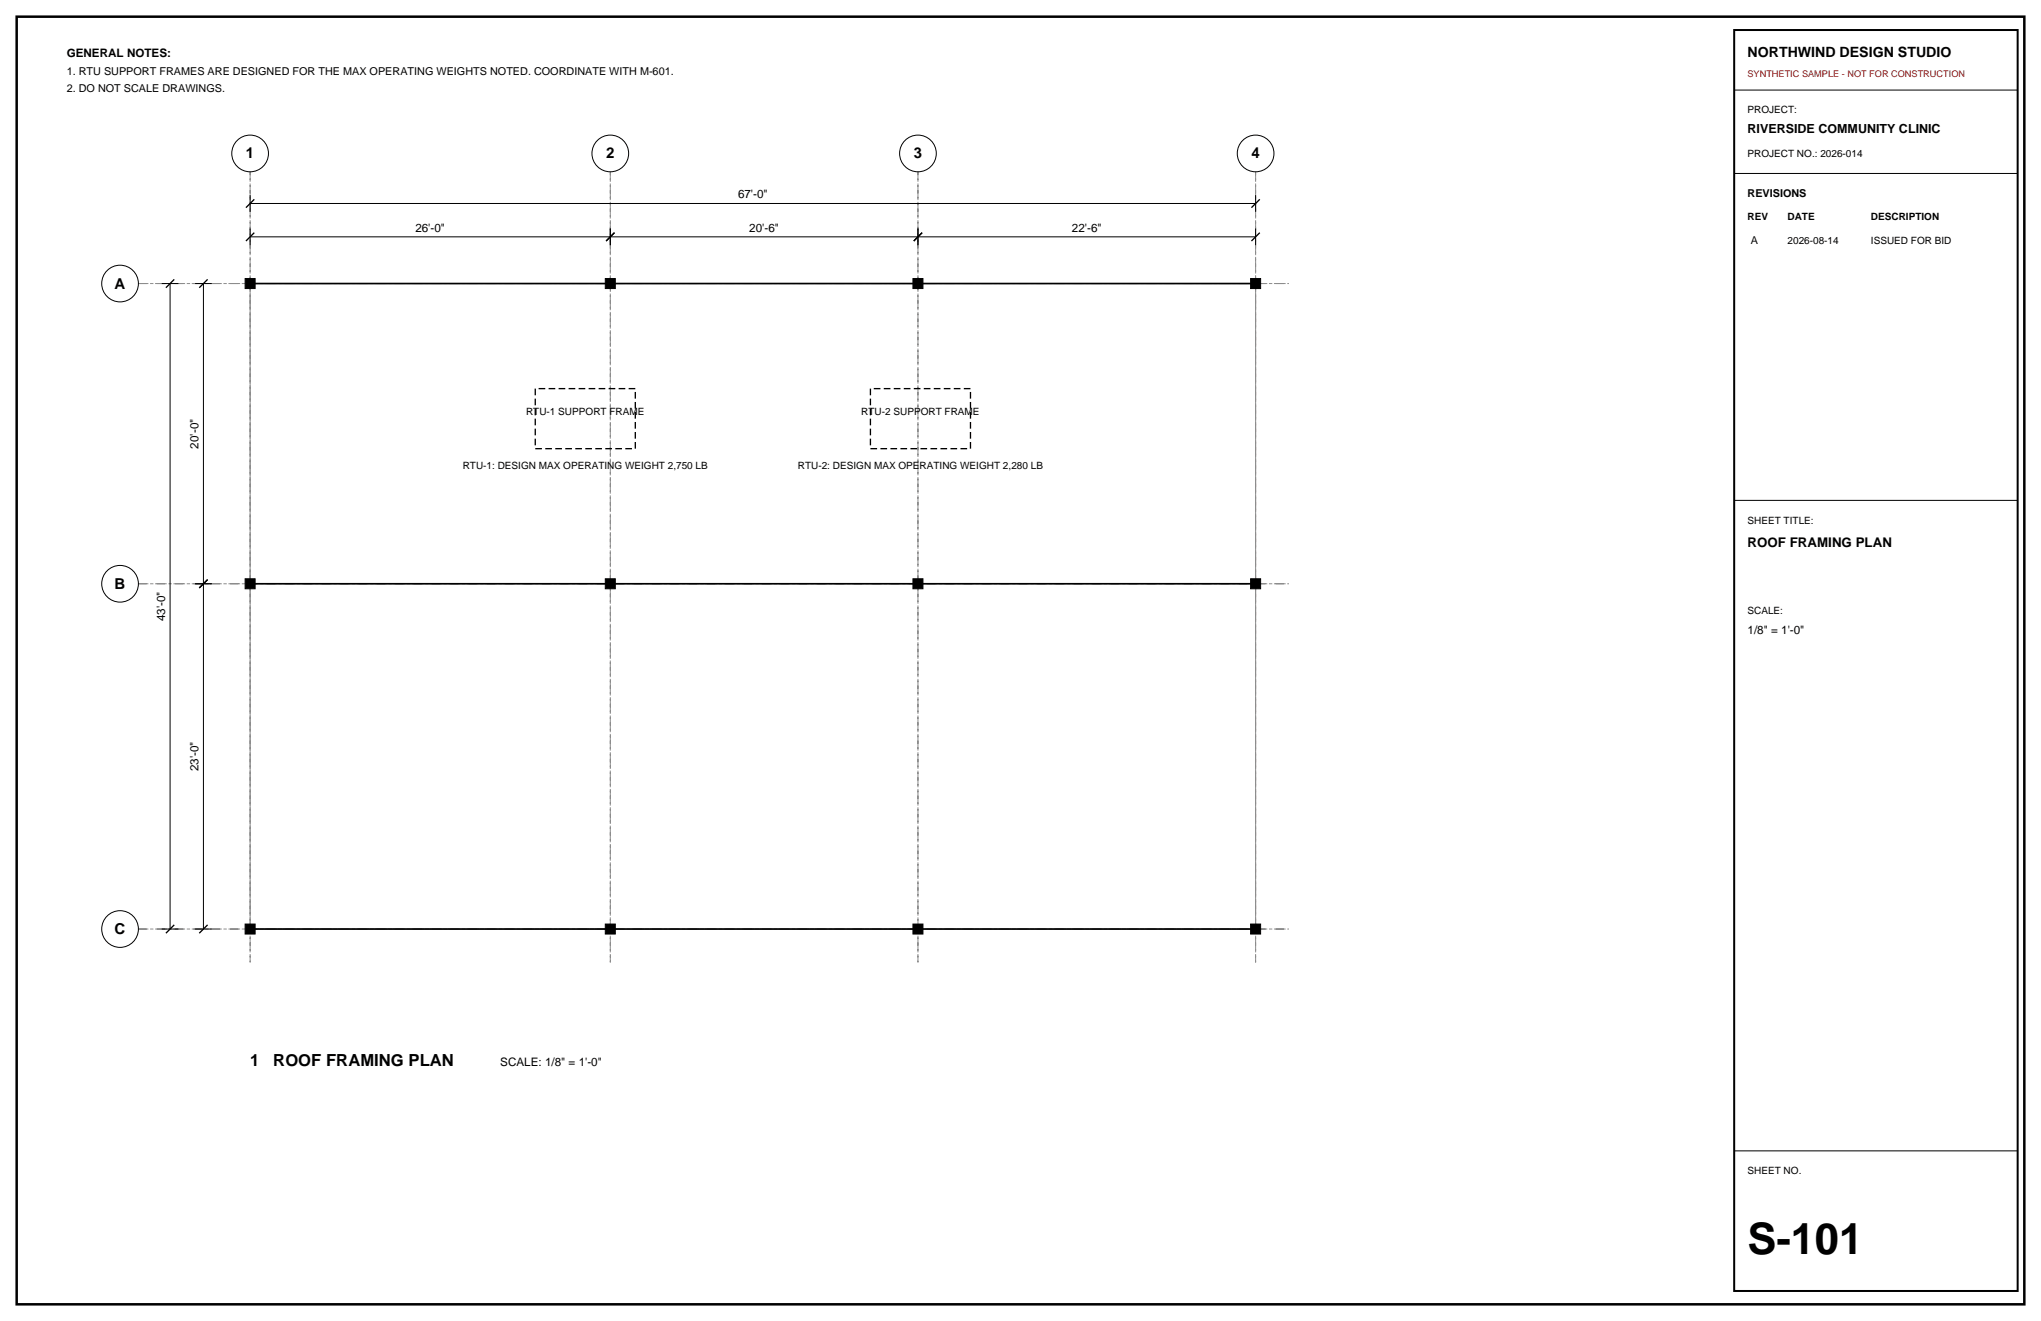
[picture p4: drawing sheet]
<svg xmlns="http://www.w3.org/2000/svg" width="432mm" height="279mm" viewBox="0 0 432 279" stroke-linecap="round" stroke-linejoin="round" font-family="sans-serif">
<defs><g id="words">
<text font-size="9.2" x="369.7" y="265.3">S-101</text>
<g font-size="3.5">
<text x="52.9" y="225.4">1</text>
<text x="57.8" y="225.4">ROOF FRAMING PLAN</text>
</g>
<g font-size="3.2">
<text x="52" y="33.5">1</text>
<text x="128.2" y="33.5">2</text>
<text x="193.3" y="33.5">3</text>
<text x="264.8" y="33.5">4</text>
<text x="24.3" y="61">A</text>
<text x="24.3" y="124.5">B</text>
<text x="24.3" y="197.6">C</text>
</g>
<text font-size="3" x="369.7" y="12">NORTHWIND DESIGN STUDIO</text>
<text font-size="2.8" x="369.7" y="115.7">ROOF FRAMING PLAN</text>
<text font-size="2.6" x="369.7" y="28.2">RIVERSIDE COMMUNITY CLINIC</text>
<g font-size="2.5">
<text x="14.1" y="12">GENERAL NOTES:</text>
<text x="156.1" y="42">67'-0&quot;</text>
<text x="87.9" y="49">26'-0&quot;</text>
<text x="158.5" y="49">20'-6&quot;</text>
<text x="226.8" y="49">22'-6&quot;</text>
<text x="42" y="94.9" transform="rotate(-90 42 94.9)">20'-0&quot;</text>
<text x="34.9" y="131.4" transform="rotate(-90 34.9 131.4)">43'-0&quot;</text>
<text x="369.7" y="134.1">1/8&quot; = 1'-0&quot;</text>
<text x="42" y="163.1" transform="rotate(-90 42 163.1)">23'-0&quot;</text>
<text x="105.8" y="225.4">SCALE: 1/8&quot; = 1'-0&quot;</text>
</g>
<g font-size="2.3">
<text x="14.1" y="15.9">1. RTU SUPPORT FRAMES ARE DESIGNED FOR THE MAX OPERATING WEIGHTS NOTED. COORDINATE WITH M-601.</text>
<text x="14.1" y="19.4">2. DO NOT SCALE DRAWINGS.</text>
<text x="369.7" y="41.6">REVISIONS</text>
<text x="370.4" y="51.5">A</text>
</g>
<g font-size="2.1">
<text x="369.7" y="24">PROJECT:</text>
<text x="369.7" y="33.2">PROJECT NO.: 2026-014</text>
<text x="369.7" y="46.6">REV</text>
<text x="378.2" y="46.6">DATE</text>
<text x="395.8" y="46.6">DESCRIPTION</text>
<text x="378.2" y="51.5">2026-08-14</text>
<text x="395.8" y="51.5">ISSUED FOR BID</text>
<text x="111.3" y="87.8">RTU-1 SUPPORT FRAME</text>
<text x="182.2" y="87.8">RTU-2 SUPPORT FRAME</text>
<text x="97.9" y="99.1">RTU-1: DESIGN MAX OPERATING WEIGHT 2,750 LB</text>
<text x="168.8" y="99.1">RTU-2: DESIGN MAX OPERATING WEIGHT 2,280 LB</text>
<text x="369.7" y="110.8">SHEET TITLE:</text>
<text x="369.7" y="129.8">SCALE:</text>
<text x="369.7" y="248.4">SHEET NO.</text>
</g>
<text font-size="1.9" fill="#d90d0d" x="369.7" y="16.2">SYNTHETIC SAMPLE - NOT FOR CONSTRUCTION</text>
</g></defs>
<path d="M3.5 3.5h424.8v272.4h-424.8z" fill="none" stroke="#000" stroke-width=".53"/>
<path d="M52.9 36.3v167.3zM129.1 36.3v167.3zM194.2 36.3v167.3zM265.6 36.3v167.3zM29.3 60h243.4zM29.3 123.5h243.4zM29.3 196.5h243.4z" fill="none" stroke="#8c8c8c" stroke-width=".21" stroke-dasharray="2.1 .7 .4 .7" stroke-linecap="butt"/>
<g fill="none" stroke="#000" stroke-width=".21">
<path d="M366.9 19.1h60zM366.9 36.7h60zM34.2 60h3.5zM36 60v136.5zM41.3 60h3.5zM43 60v63.5zM52.9 50.1h76.2zM52.9 48.3v3.6zM52.9 43h212.7zM52.9 41.3v3.5zM129.1 48.3v3.6zM129.1 50.1h65.1z"/>
<path d="M194.2 48.3v3.6zM194.2 50.1h71.4zM265.6 48.3v3.6zM265.6 41.3v3.5zM366.9 105.8h60zM41.3 123.5h3.5zM43 123.5v73zM34.2 196.5h3.5zM41.3 196.5h3.5zM366.9 243.4h60z"/>
<circle cx="52.9" cy="32.5" r="3.9"/>
<circle cx="129.1" cy="32.5" r="3.9"/>
<circle cx="194.2" cy="32.5" r="3.9"/>
<circle cx="265.6" cy="32.5" r="3.9"/>
<circle cx="25.4" cy="60" r="3.9"/>
<circle cx="25.4" cy="123.5" r="3.9"/>
<circle cx="25.4" cy="196.5" r="3.9"/>
</g>
<path d="M52 51l1.8-1.8zM52 43.9l1.8-1.7zM128.2 51l1.8-1.8zM193.3 51l1.8-1.8zM264.8 51l1.7-1.8zM264.8 43.9l1.7-1.7zM35.1 60.9l1.8-1.8zM42.2 60.9l1.7-1.8zM42.2 124.4l1.7-1.8zM36.9 195.6l-1.8 1.8zM43.9 195.6l-1.7 1.8z" fill="none" stroke="#000" stroke-width=".28"/>
<path d="M52.9 60h212.7v136.5h-212.7z" fill="none" stroke="#8c8c8c" stroke-width=".21"/>
<path d="M51.9 58.9h2.1v2.1h-2.1zM128.1 58.9h2.1v2.1h-2.1zM193.1 58.9h2.2v2.1h-2.2zM264.6 58.9h2.1v2.1h-2.1zM51.9 122.4h2.1v2.1h-2.1zM128.1 122.4h2.1v2.1h-2.1zM193.1 122.4h2.2v2.1h-2.2zM264.6 122.4h2.1v2.1h-2.1zM51.9 195.4h2.1v2.2h-2.1zM128.1 195.4h2.1v2.2h-2.1zM193.1 195.4h2.2v2.2h-2.2zM264.6 195.4h2.1v2.2h-2.1z" fill="#000" stroke="#000" stroke-width=".21"/>
<path d="M52.9 60h212.7zM52.9 123.5h212.7zM52.9 196.5h212.7z" fill="none" stroke="#000" stroke-width=".35"/>
<path d="M113.2 82.2h21.2v12.7h-21.2zM184.1 82.2h21.2v12.7h-21.2z" fill="none" stroke="#000" stroke-width=".28" stroke-dasharray="1.4 .7" stroke-linecap="butt"/>
<path d="M366.9 6.4h60v266.6h-60z" fill="none" stroke="#000" stroke-width=".42"/>
<use href="#words"/>
</svg>
